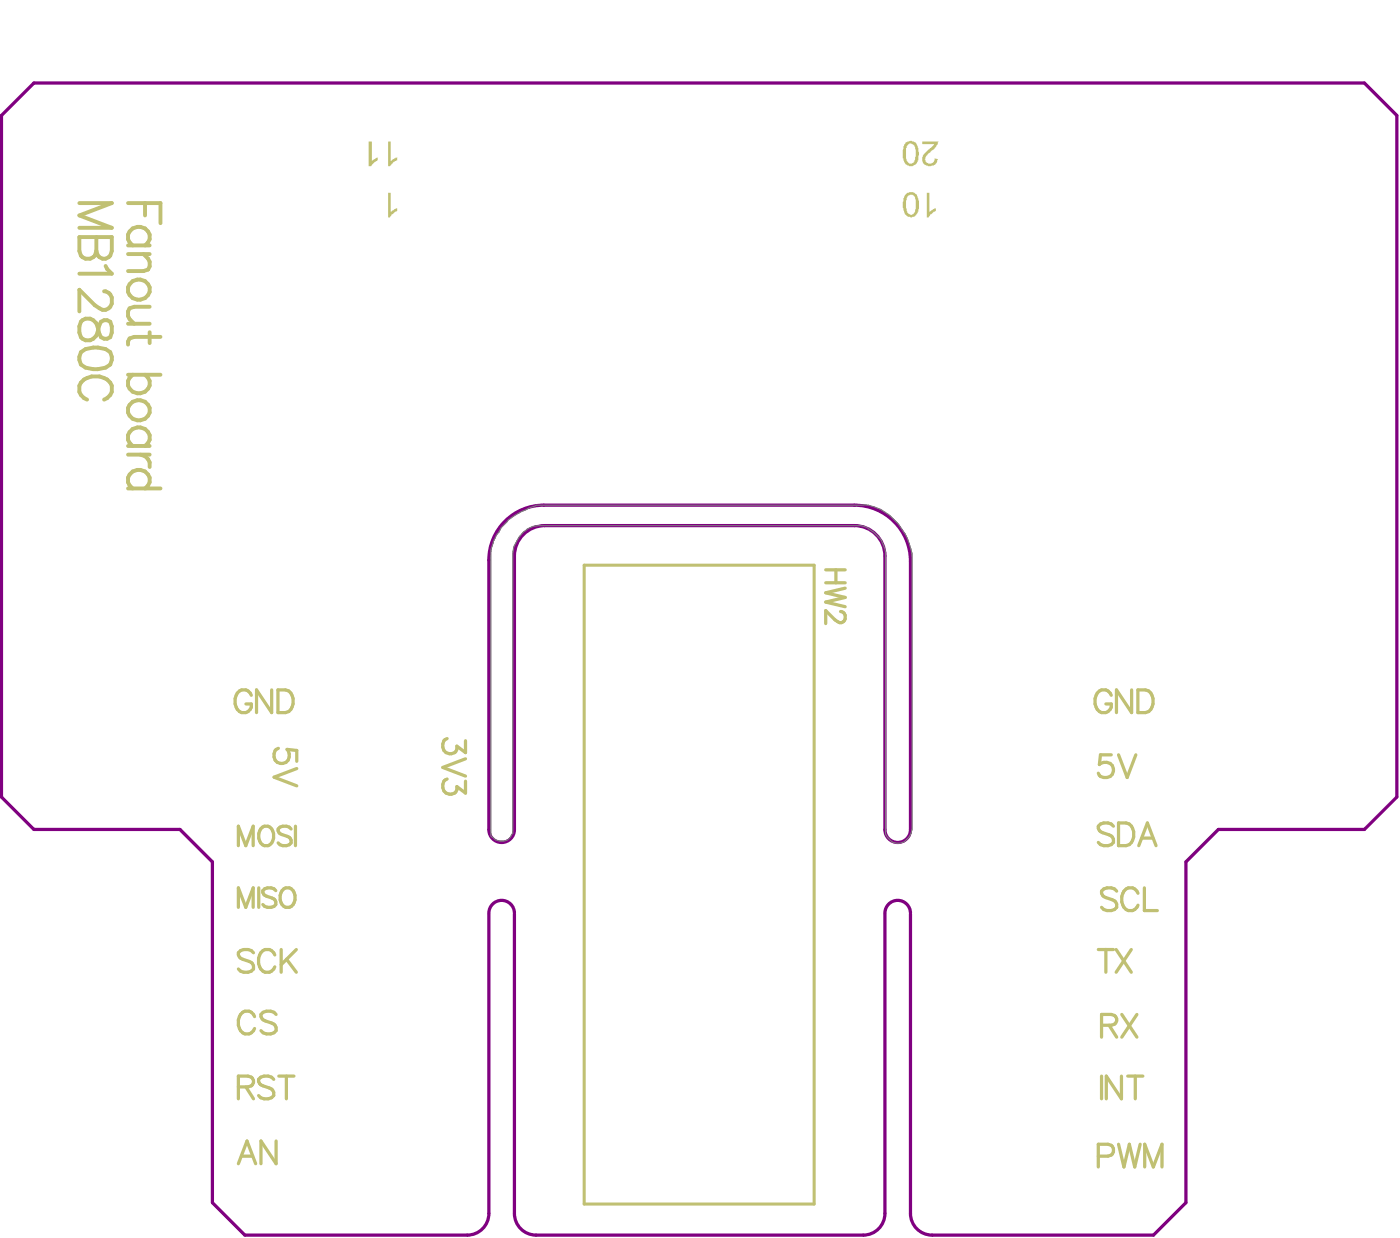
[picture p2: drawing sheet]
<svg xmlns="http://www.w3.org/2000/svg" width="182mm" height="161mm" viewBox="0 0 182 161" stroke-linecap="round" stroke-linejoin="round" font-family="sans-serif">
<path d="M66.2 67.7a18.2 18.2 0 0 1 3.7-1.9h42.2a4.9 4.9 0 0 1 3.2 .9 7.8 7.8 0 0 1 2.8 3.3l.7 2.1v35.8a2.13 2.13 0 0 1-1.5 1.9 1.73 1.73 0 0 1-1.9-1.3v-36.6a3.9 3.9 0 0 0-2.1-2.9 2.08 2.08 0 0 0-1.3-.5h-41.6a3.4 3.4 0 0 0-3 1.8l-.5 .9-.1 .8v36.5l-.2 .2a1.34 1.34 0 0 1-1.5 .8l-.6-.1-.6-.5v-37.3l.4-1.1 .5-1 .2-.2 .3-.6z" fill="none" stroke="#808080" stroke-width=".13"/>
<path d="M76.1 73.6h30v83.2h-30z" fill="none" stroke="#c0c073" stroke-width=".4"/>
<g fill="#c0c073">
<path d="M120.7 25.1h.4v2.5l.7-.5h.1v.4l-.7 .4-.2 .4h-.3z"/>
<path d="M120.1 18.4h2.2a1.74 1.74 0 0 1-1 1.2l-.6 .7-.2 .4 .1 .2a.3 .3 0 0 0 .3 .3v.1a.63 .63 0 0 0 .9-.7l.4 .1-.1 .4a1.02 1.02 0 0 1-1.4 .5 .94 .94 0 0 1-.2-1.6l1.2-1.2h-1.6z"/>
<path d="M50.6 25.1h.3v2.5l.7-.5h.1v.4l-.6 .4-.3 .4h-.2z"/>
<path d="M117.9 25.4a.92 .92 0 0 1 .9-.4 .92 .92 0 0 1 .8 .7 2.25 2.25 0 0 1-.4 2.5h-.1a1.04 1.04 0 0 1-1.2-.4v-.1a2.12 2.12 0 0 1-.2-1.7v-.2h.1zM118.2 25.6a3.4 3.4 0 0 0 0 2.1h.1a.53 .53 0 0 0 .6 .2 .53 .53 0 0 0 .3-.6 2.67 2.67 0 0 0-.2-1.9 .55 .55 0 0 0-.8 .2z"/>
<path d="M117.9 18.6l.2-.1a1.02 1.02 0 0 1 1.5 .9l.1 .5v.3l-.1 .1a1.2 1.2 0 0 1-.8 1.3 1.01 1.01 0 0 1-1.1-1h-.1v-.2a2.57 2.57 0 0 1 .3-1.6zM118.1 19v.3h-.1v1.3l.1 .2a.52 .52 0 0 0 .4 .5 .52 .52 0 0 0 .5-.2l.1-.1a3.1 3.1 0 0 0 0-2.1h-.1a.42 .42 0 0 0-.5-.2 .42 .42 0 0 0-.3 .3z"/>
</g>
<g fill="none" stroke="#c0c073" stroke-width=".42">
<path d="M107.6 74.2h2.5M107.6 75.9h2.5M108.9 74.2v1.7M109.5 79.6a.63 .63 0 0 1 .6 .5v.5a.62 .62 0 0 1-1 .4l-.3-.3-1.2-1.2v1.7M110.1 76.6l-2.5 .6 2.5 .6-2.5 .6 2.5 .6M58.2 96.2a1.03 1.03 0 0 0-.4 1.5 1.03 1.03 0 0 0 1.6 .2l.1-.3v-.4l1.1 .8v-1.5M60.6 98.8l-2.9 1.1 2.9 1.2M58.2 101.4a1.03 1.03 0 0 0-.4 1.6 1.03 1.03 0 0 0 1.6 .1l.1-.2v-.5l1.1 .9v-1.6M145.1 107.6a1.3 1.3 0 0 0-2 0 .76 .76 0 0 0 .5 .8l.9 .3a.72 .72 0 0 1 .5 .6 .72 .72 0 0 1-.2 .7 1.36 1.36 0 0 1-1.7-.3M145.7 107.2h1a1.41 1.41 0 0 1 1 1.8 1.24 1.24 0 0 1-1 1.1h-1zM148.4 110.1l1.1-2.9 1.1 2.9M148.8 109.1h1.4"/>
<path d="M33.2 132.4a1.03 1.03 0 0 0-1-.8 1.03 1.03 0 0 0-1 .8 1.67 1.67 0 0 0 .7 2.2 1.05 1.05 0 0 0 1.3-.7M36 132.1a1.3 1.3 0 0 0-2 0 .76 .76 0 0 0 .6 .9l.8 .2a.72 .72 0 0 1 .5 .6 .72 .72 0 0 1-.2 .7 1.36 1.36 0 0 1-1.7-.3M31.1 151.5l1.1-2.9 1.1 2.9M31.5 150.6h1.4M36 148.6v2.9l-2-2.9v2.9M143.5 140.1v3M146.1 140.1v3l-2-3v3M146.9 140.1h2M147.9 140.1v3"/>
</g>
<g fill="none" stroke="#c0c073" stroke-width=".51">
<path d="M10.3 26.4h4.3l-4.3 1.7 4.3 1.6h-4.3M10.3 30.9h4.3v1.8l-.2 .6a.98 .98 0 0 1-1.6 0l-.2-.6a1.11 1.11 0 0 1-1.2 1 1.11 1.11 0 0 1-1.1-1zM12.6 30.9v1.8M13.6 37.9a1.05 1.05 0 0 1 1 .8v.8a1.03 1.03 0 0 1-1.6 .7l-.6-.5-2.1-2v2.9M13.8 34.6l.2 .4 .6 .6h-4.3M16.7 26.4h4.2v2.7M16.7 32h2.8M16.7 33.1h2.8M16.9 37a1.4 1.4 0 0 1 1.9-.5 1.4 1.4 0 0 1 .5 1.9 1.4 1.4 0 0 1-1.9 .5 1.4 1.4 0 0 1-.5-1.9zM17.3 32a1.32 1.32 0 0 1-.5-1.7 1.32 1.32 0 0 1 1.5-.8 1.3 1.3 0 0 1 1.2 1 1.3 1.3 0 0 1-.6 1.5M18.7 33.1l.6 .6 .2 .4v.6l-.2 .4-.6 .2h-2M18.9 26.4v1.7"/>
<path d="M19.5 39.9h-2l-.6 .3-.2 .4v.6l.2 .4 .6 .6M10.5 41.9a1.26 1.26 0 0 1 1.4-.4 1.26 1.26 0 0 1 .9 1.2l.2 .8a.85 .85 0 0 0 1.4 .4l.2-.6v-.8l-.2-.6a.85 .85 0 0 0-1.4 .4l-.2 .8a1.21 1.21 0 0 1-1.2 1.2 1.21 1.21 0 0 1-1.3-1v-.8zM10.5 45.9a3.3 3.3 0 0 1 3.9 0 1.37 1.37 0 0 1-.6 2 3.5 3.5 0 0 1-3.3-.4l-.2-.6v-.4zM11.3 52a1.46 1.46 0 0 1-1-1.4 1.46 1.46 0 0 1 1-1.4 2.39 2.39 0 0 1 3.3 1 1.5 1.5 0 0 1-1 1.8M16.7 42.2h2.8M16.7 48.8h4.2M16.7 58.1h2.8M16.7 59.2h2.8M17.3 48.8a1.32 1.32 0 0 0-.5 1.6 1.32 1.32 0 0 0 1.5 .8 1.3 1.3 0 0 0 1.2-1 1.3 1.3 0 0 0-.6-1.4M17.3 52.3a1.39 1.39 0 0 1 1.7 .1 1.39 1.39 0 0 1 .3 1.7 1.4 1.4 0 0 1-1.9 .5 1.4 1.4 0 0 1-.5-1.9zM17.3 58.1a1.32 1.32 0 0 1-.5-1.7 1.32 1.32 0 0 1 1.5-.7 1.3 1.3 0 0 1 1.2 .9 1.3 1.3 0 0 1-.6 1.5M18.3 59.2a1.36 1.36 0 0 1 1.2 1.6"/>
<path d="M19.5 43.3v1.4M20.9 43.9h-3.4l-.6 .2-.2 .4v.4M16.7 63.6h4.2M17.3 63.6a1.32 1.32 0 0 1-.5-1.6 1.32 1.32 0 0 1 1.5-.8 1.3 1.3 0 0 1 1.2 1 1.3 1.3 0 0 1-.6 1.4"/>
</g>
<g fill="#c0c073">
<path d="M50.6 18.4h.3v2.6l.4-.3v-.1l.4-.1v.4l-.5 .3a.64 .64 0 0 1-.6 .4z"/>
<path d="M48 18.4h.4v2.6l.5-.3v-.1l.3-.1v.4l-.3 .2-.5 .5h-.4z"/>
</g>
<g fill="none" stroke="#c0c073" stroke-width=".42">
<path d="M32.7 90.5a1.03 1.03 0 0 0-.9-.7 1.03 1.03 0 0 0-1 .7 1.67 1.67 0 0 0 .7 2.3 1.01 1.01 0 0 0 1.2-1.1h-.7M35.4 89.8v3l-2-3v3M36.2 89.8h1a1.41 1.41 0 0 1 1 1.9 1.24 1.24 0 0 1-1 1.1h-1zM36.3 97.4a1.03 1.03 0 0 0-.6 1.4 1.03 1.03 0 0 0 1.3 .6 1.03 1.03 0 0 0 .7-1.2l-.3-.6 1.3 .1v1.4M144.8 98.3h-1.4l-.2 1.3a1.05 1.05 0 0 1 1.6 0 1.05 1.05 0 0 1-.2 1.5 1.08 1.08 0 0 1-1.5-.4M144.8 90.5a1.03 1.03 0 0 0-1-.7 1.03 1.03 0 0 0-1 .7 1.67 1.67 0 0 0 .7 2.3 1.01 1.01 0 0 0 1.3-1.1h-.7M145.7 98.3l1.1 3 1.2-3M147.4 89.8v3l-2-3v3M148.2 89.8h1a1.41 1.41 0 0 1 1 1.9 1.24 1.24 0 0 1-1 1.1h-1zM31.1 110.1v-2.5l.9 2.5 1-2.5v2.5M31.1 118.2v-2.6l.9 2.6 1-2.6v2.6M33.7 115.6v2.6"/>
<path d="M34.2 107.7a.97 .97 0 0 1 1.4 .9 1.17 1.17 0 0 1-1.2 1.5 1.48 1.48 0 0 1-.2-2.4zM35.9 116a1.11 1.11 0 0 0-1.7 0 .65 .65 0 0 0 .5 .7l.7 .3a.62 .62 0 0 1 .5 .4 .62 .62 0 0 1-.2 .6 1.17 1.17 0 0 1-1.5-.2M36.7 116a.87 .87 0 0 1 .9-.4 .87 .87 0 0 1 .7 .6 1.43 1.43 0 0 1-.6 2 1.17 1.17 0 0 1-1.2-1.6zM37.9 108a1.11 1.11 0 0 0-1.7 0 .65 .65 0 0 0 .5 .7l.7 .2a.62 .62 0 0 1 .5 .5 .62 .62 0 0 1-.2 .6 1.17 1.17 0 0 1-1.5-.2M38.5 107.6v2.5M38.7 100.1l-3 1.1 3 1.1M145.5 116a1.3 1.3 0 0 0-2 0 .75 .75 0 0 0 .6 .9l.8 .3a.72 .72 0 0 1 .6 .5 .72 .72 0 0 1-.3 .7 1.36 1.36 0 0 1-1.7-.2M148.3 116.3a1.03 1.03 0 0 0-1-.7 1.03 1.03 0 0 0-1 .7 1.67 1.67 0 0 0 .7 2.3 1.05 1.05 0 0 0 1.3-.7M149.1 115.6v3h1.7M33 124.1a1.3 1.3 0 0 0-1.9 0 .76 .76 0 0 0 .5 .8l.9 .3a.72 .72 0 0 1 .5 .5 .72 .72 0 0 1-.3 .8 1.36 1.36 0 0 1-1.6-.3M35.8 124.4a1.03 1.03 0 0 0-1-.8 1.03 1.03 0 0 0-1 .8 1.67 1.67 0 0 0 .7 2.2 1.05 1.05 0 0 0 1.3-.7M36.6 123.7v2.9"/>
<path d="M37.3 124.9l1.3 1.7M38.6 123.7l-2 1.9M143.1 123.7h2M143.5 133.5h1.3l.4-.1a.68 .68 0 0 0 0-1.2l-.4-.1h-1.3v3M144.1 123.7v2.9M144.5 133.5l1 1.6M145.4 123.7l2 2.9M146.1 132.1l2 3M147.4 123.7l-2 2.9M148.1 132.1l-2 3M31.1 141.5h1.2l.4-.1a.68 .68 0 0 0 0-1.1l-.4-.2h-1.2v3M32 141.5l1 1.6"/>
<path d="M35.7 140.6a1.3 1.3 0 0 0-2 0 .75 .75 0 0 0 .6 .8l.8 .3a.72 .72 0 0 1 .5 .5 .72 .72 0 0 1-.2 .8 1.36 1.36 0 0 1-1.7-.3M36.3 140.1h2M37.3 140.1v3M143.1 150.6h1.2a.78 .78 0 0 0 .8-.8 .78 .78 0 0 0-.8-.8h-1.2v3M145.7 149l.7 3 .7-3 .7 3 .7-3M149.1 152v-3l1.2 3 1.1-3v3"/>
</g>
<path d="M63.7 108v-35.1a7.2 7.2 0 0 1 7.1-7.1h40.5a7.3 7.3 0 0 1 7.3 7.3v34.9a1.66 1.66 0 0 1-1.7 1.7 1.66 1.66 0 0 1-1.6-1.7v-35.6a4 4 0 0 0-4-4h-40.3a4 4 0 0 0-4 4v35.6a1.66 1.66 0 0 1-1.6 1.7 1.66 1.66 0 0 1-1.7-1.7M63.7 119v39a2.82 2.82 0 0 1-2.8 2.8h-29l-4.2-4.2v-44.4l-4.3-4.2h-19l-4.2-4.2v-88.8l4.2-4.2h173.3l4.3 4.2v88.8l-4.3 4.2h-19l-4.2 4.2v44.4l-4.2 4.2h-28.9a2.82 2.82 0 0 1-2.8-2.8v-39M63.7 118.9a1.66 1.66 0 0 1 1.7-1.6 1.66 1.66 0 0 1 1.6 1.6M67 119v39a2.82 2.82 0 0 0 2.8 2.8h42.7a2.82 2.82 0 0 0 2.8-2.8v-39M115.3 118.9a1.66 1.66 0 0 1 1.6-1.6 1.66 1.66 0 0 1 1.7 1.6" fill="none" stroke="#800080" stroke-width=".42"/>
<path d="M66.2 67.7a18.2 18.2 0 0 1 3.7-1.9h42.2a4.9 4.9 0 0 1 3.2 .9 7.8 7.8 0 0 1 2.8 3.3l.7 2.1v35.8a2.13 2.13 0 0 1-1.5 1.9 1.73 1.73 0 0 1-1.9-1.3v-36.6a3.9 3.9 0 0 0-2.1-2.9 2.08 2.08 0 0 0-1.3-.5h-41.6a3.4 3.4 0 0 0-3 1.8l-.5 .9-.1 .8v36.5l-.2 .2a1.34 1.34 0 0 1-1.5 .8l-.6-.1-.6-.5v-37.3l.4-1.1 .5-1 .2-.2 .3-.6z" fill="none" stroke="#808080" stroke-width=".13"/>
</svg>
